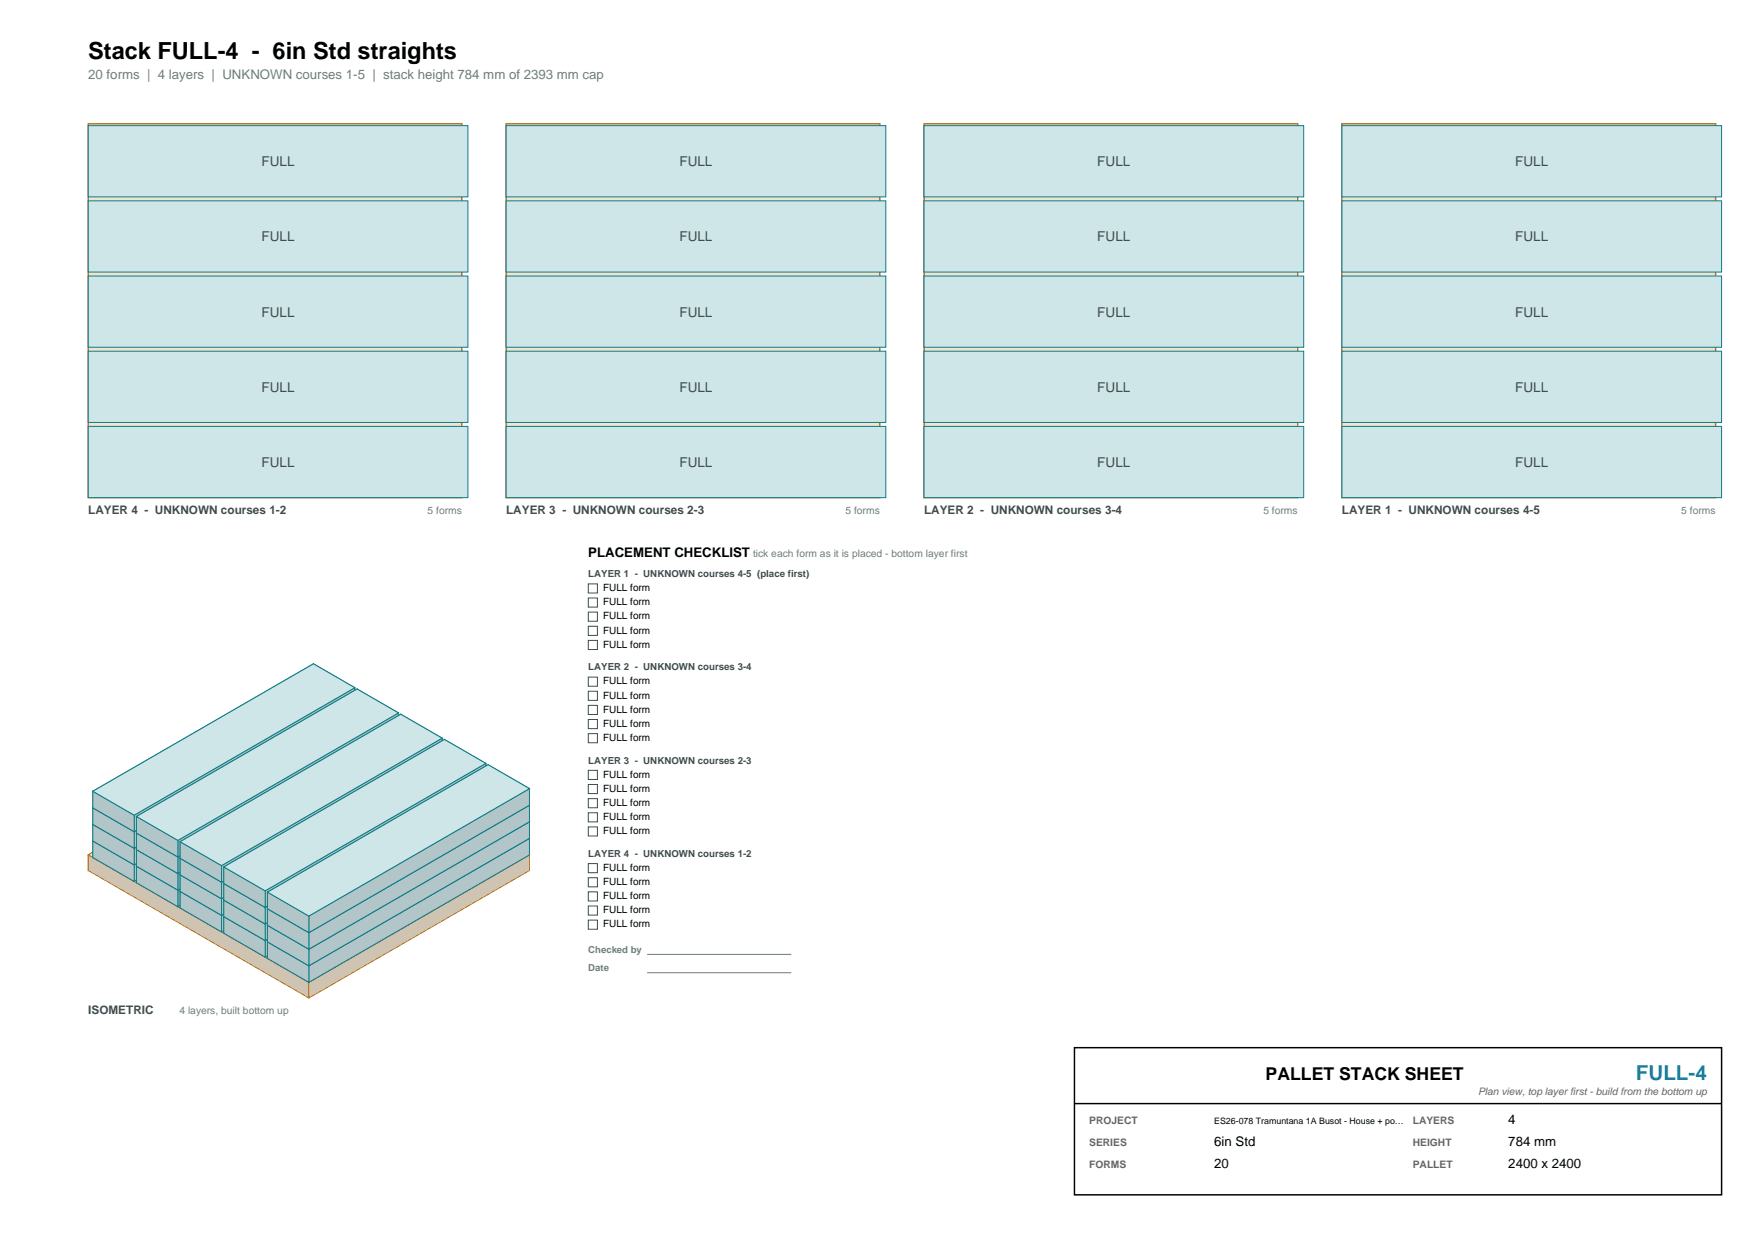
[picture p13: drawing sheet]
<svg xmlns="http://www.w3.org/2000/svg" width="420mm" height="297mm" viewBox="0 0 420 297" stroke-linecap="round" stroke-linejoin="round" font-family="sans-serif">
<defs><g id="words">
<text font-size="5.6" x="21.2" y="14.1">Stack FULL-4 - 6in Std straights</text>
<text font-size="4.9" fill="#1976d2" x="392.4" y="258.9">FULL-4</text>
<text font-size="4.2" x="303.6" y="258.9">PALLET STACK SHEET</text>
<text font-size="3.2" fill="#6b7c81" x="21.2" y="19.1">20 forms | 4 layers | UNKNOWN courses 1-5 | stack height 784 mm of 2393 mm cap</text>
<g font-size="3.2" fill="#3d4c50">
<text x="62.7" y="39.8">FULL</text>
<text x="163" y="39.8">FULL</text>
<text x="263.2" y="39.8">FULL</text>
<text x="363.4" y="39.8">FULL</text>
<text x="62.7" y="57.8">FULL</text>
<text x="163" y="57.8">FULL</text>
<text x="263.2" y="57.8">FULL</text>
<text x="363.4" y="57.8">FULL</text>
<text x="62.7" y="75.9">FULL</text>
<text x="163" y="75.9">FULL</text>
<text x="263.2" y="75.9">FULL</text>
<text x="363.4" y="75.9">FULL</text>
<text x="62.7" y="93.9">FULL</text>
<text x="163" y="93.9">FULL</text>
<text x="263.2" y="93.9">FULL</text>
<text x="363.4" y="93.9">FULL</text>
<text x="62.7" y="111.9">FULL</text>
<text x="163" y="111.9">FULL</text>
<text x="263.2" y="111.9">FULL</text>
<text x="363.4" y="111.9">FULL</text>
</g>
<g font-size="3.2">
<text x="141.1" y="133.4">PLACEMENT CHECKLIST</text>
<text x="361.8" y="269.5">4</text>
<text x="291.2" y="274.8">6in Std</text>
<text x="361.8" y="274.8">784 mm</text>
<text x="291.2" y="280.1">20</text>
<text x="361.8" y="280.1">2400 x 2400</text>
</g>
<g font-size="2.8" fill="#3d4c50">
<text x="21.2" y="123.2">LAYER 4 - UNKNOWN courses 1-2</text>
<text x="121.4" y="123.2">LAYER 3 - UNKNOWN courses 2-3</text>
<text x="221.6" y="123.2">LAYER 2 - UNKNOWN courses 3-4</text>
<text x="321.9" y="123.2">LAYER 1 - UNKNOWN courses 4-5</text>
<text x="21.2" y="243.1">ISOMETRIC</text>
</g>
<g font-size="2.5" fill="#6b7c81">
<text x="102.6" y="123.2">5 forms</text>
<text x="202.8" y="123.2">5 forms</text>
<text x="303" y="123.2">5 forms</text>
<text x="403.3" y="123.2">5 forms</text>
<text x="180.6" y="133.4">tick each form as it is placed - bottom layer first</text>
<text x="43" y="243.1">4 layers, built bottom up</text>
</g>
<g font-size="2.5" fill="#666">
<text x="354.5" y="262.4">Plan view, top layer first - build from the bottom up</text>
<text x="261.3" y="269.5">PROJECT</text>
<text x="338.9" y="269.5">LAYERS</text>
<text x="261.3" y="274.8">SERIES</text>
<text x="338.9" y="274.8">HEIGHT</text>
<text x="261.3" y="280.1">FORMS</text>
<text x="338.9" y="280.1">PALLET</text>
</g>
<g font-size="2.4">
<text x="144.6" y="141.7">FULL form</text>
<text x="144.6" y="145.1">FULL form</text>
<text x="144.6" y="148.5">FULL form</text>
<text x="144.6" y="151.9">FULL form</text>
<text x="144.6" y="155.3">FULL form</text>
<text x="144.6" y="164.1">FULL form</text>
<text x="144.6" y="167.5">FULL form</text>
<text x="144.6" y="170.8">FULL form</text>
<text x="144.6" y="174.2">FULL form</text>
<text x="144.6" y="177.6">FULL form</text>
<text x="144.6" y="186.4">FULL form</text>
<text x="144.6" y="189.8">FULL form</text>
<text x="144.6" y="193.2">FULL form</text>
<text x="144.6" y="196.6">FULL form</text>
<text x="144.6" y="200">FULL form</text>
<text x="144.6" y="208.8">FULL form</text>
<text x="144.6" y="212.2">FULL form</text>
<text x="144.6" y="215.6">FULL form</text>
<text x="144.6" y="218.9">FULL form</text>
<text x="144.6" y="222.3">FULL form</text>
</g>
<g font-size="2.3" fill="#3d4c50">
<text x="141.1" y="138.3">LAYER 1 - UNKNOWN courses 4-5 (place first)</text>
<text x="141.1" y="160.7">LAYER 2 - UNKNOWN courses 3-4</text>
<text x="141.1" y="183">LAYER 3 - UNKNOWN courses 2-3</text>
<text x="141.1" y="205.4">LAYER 4 - UNKNOWN courses 1-2</text>
</g>
<g font-size="2.3" fill="#6b7c81">
<text x="141.1" y="228.4">Checked by</text>
<text x="141.1" y="232.8">Date</text>
</g>
<text font-size="2.1" x="291.2" y="269.5">ES26-078 Tramuntana 1A Busot - House + po…</text>
</g></defs>
<path d="M21.2 29.7h89.6v89.6h-89.6z" fill-rule="evenodd" fill="#f0e4ce" stroke="#b4762b" stroke-width=".35"/>
<g fill="#cfe6e9" stroke="#0e7c86" stroke-width=".24">
<path d="M21.2 102.2h91v17.1h-91z" fill-rule="evenodd"/>
<path d="M21.2 84.2h91v17.1h-91z" fill-rule="evenodd"/>
<path d="M21.2 66.2h91v17h-91z" fill-rule="evenodd"/>
<path d="M21.2 48.1h91v17.1h-91z" fill-rule="evenodd"/>
<path d="M21.2 30.1h91v17.1h-91z" fill-rule="evenodd"/>
</g>
<path d="M121.4 29.7h89.6v89.6h-89.6z" fill-rule="evenodd" fill="#f0e4ce" stroke="#b4762b" stroke-width=".35"/>
<g fill="#cfe6e9" stroke="#0e7c86" stroke-width=".24">
<path d="M121.4 102.2h91.1v17.1h-91.1z" fill-rule="evenodd"/>
<path d="M121.4 84.2h91.1v17.1h-91.1z" fill-rule="evenodd"/>
<path d="M121.4 66.2h91.1v17h-91.1z" fill-rule="evenodd"/>
<path d="M121.4 48.1h91.1v17.1h-91.1z" fill-rule="evenodd"/>
<path d="M121.4 30.1h91.1v17.1h-91.1z" fill-rule="evenodd"/>
</g>
<path d="M221.6 29.7h89.7v89.6h-89.7z" fill-rule="evenodd" fill="#f0e4ce" stroke="#b4762b" stroke-width=".35"/>
<g fill="#cfe6e9" stroke="#0e7c86" stroke-width=".24">
<path d="M221.6 102.2h91.1v17.1h-91.1z" fill-rule="evenodd"/>
<path d="M221.6 84.2h91.1v17.1h-91.1z" fill-rule="evenodd"/>
<path d="M221.6 66.2h91.1v17h-91.1z" fill-rule="evenodd"/>
<path d="M221.6 48.1h91.1v17.1h-91.1z" fill-rule="evenodd"/>
<path d="M221.6 30.1h91.1v17.1h-91.1z" fill-rule="evenodd"/>
</g>
<path d="M321.9 29.7h89.6v89.6h-89.6z" fill-rule="evenodd" fill="#f0e4ce" stroke="#b4762b" stroke-width=".35"/>
<g fill="#cfe6e9" stroke="#0e7c86" stroke-width=".24">
<path d="M321.9 102.2h91v17.1h-91z" fill-rule="evenodd"/>
<path d="M321.9 84.2h91v17.1h-91z" fill-rule="evenodd"/>
<path d="M321.9 66.2h91v17h-91z" fill-rule="evenodd"/>
<path d="M321.9 48.1h91v17.1h-91z" fill-rule="evenodd"/>
<path d="M321.9 30.1h91v17.1h-91z" fill-rule="evenodd"/>
</g>
<g fill="#cec4b1" stroke="#b4762b" stroke-width=".24">
<path d="M74.1 174.4l52.9 30.5v3.8l-52.9-30.6z" fill-rule="evenodd"/>
<path d="M21.2 204.9l52.9-30.5v3.7l-52.9 30.6z" fill-rule="evenodd"/>
<path d="M74.1 235.5l52.9-30.6v3.8l-52.9 30.5z" fill-rule="evenodd"/>
<path d="M21.2 204.9l52.9 30.6v3.7l-52.9-30.5z" fill-rule="evenodd"/>
</g>
<path d="M21.2 204.9l52.9-30.5 52.9 30.5-52.9 30.6z" fill-rule="evenodd" fill="#f0e4ce" stroke="#b4762b" stroke-width=".24"/>
<g fill="#b2c5c8" stroke="#0e7c86" stroke-width=".24">
<path d="M75.2 171l9.9 5.8v3.9l-9.9-5.7z" fill-rule="evenodd"/>
<path d="M22.3 201.6l52.9-30.6v4l-52.9 30.6z" fill-rule="evenodd"/>
<path d="M32.2 207.3l52.9-30.5v3.9l-52.9 30.6z" fill-rule="evenodd"/>
<path d="M22.3 201.6l9.9 5.7v4l-9.9-5.7z" fill-rule="evenodd"/>
</g>
<path d="M22.3 201.6l52.9-30.6 9.9 5.8-52.9 30.5z" fill-rule="evenodd" fill="#cfe6e9" stroke="#0e7c86" stroke-width=".24"/>
<g fill="#b2c5c8" stroke="#0e7c86" stroke-width=".24">
<path d="M85.7 177.1l9.9 5.7v4l-9.9-5.7z" fill-rule="evenodd"/>
<path d="M32.7 207.6l53-30.5v4l-53 30.5z" fill-rule="evenodd"/>
<path d="M42.7 213.4l52.9-30.6v4l-52.9 30.5z" fill-rule="evenodd"/>
<path d="M32.7 207.6l10 5.8v3.9l-10-5.7z" fill-rule="evenodd"/>
</g>
<path d="M32.7 207.6l53-30.5 9.9 5.7-52.9 30.6z" fill-rule="evenodd" fill="#cfe6e9" stroke="#0e7c86" stroke-width=".24"/>
<g fill="#b2c5c8" stroke="#0e7c86" stroke-width=".24">
<path d="M96.1 183.1l10 5.8v3.9l-10-5.7z" fill-rule="evenodd"/>
<path d="M43.2 213.7l52.9-30.6v4l-52.9 30.6z" fill-rule="evenodd"/>
<path d="M53.1 219.4l53-30.5v3.9l-53 30.6z" fill-rule="evenodd"/>
<path d="M43.2 213.7l9.9 5.7v4l-9.9-5.7z" fill-rule="evenodd"/>
</g>
<path d="M43.2 213.7l52.9-30.6 10 5.8-53 30.5z" fill-rule="evenodd" fill="#cfe6e9" stroke="#0e7c86" stroke-width=".24"/>
<g fill="#b2c5c8" stroke="#0e7c86" stroke-width=".24">
<path d="M106.6 189.2l9.9 5.7v4l-9.9-5.8z" fill-rule="evenodd"/>
<path d="M53.7 219.7l52.9-30.5v3.9l-52.9 30.6z" fill-rule="evenodd"/>
<path d="M63.6 225.5l52.9-30.6v4l-52.9 30.5z" fill-rule="evenodd"/>
<path d="M53.7 219.7l9.9 5.8v3.9l-9.9-5.7z" fill-rule="evenodd"/>
</g>
<path d="M53.7 219.7l52.9-30.5 9.9 5.7-52.9 30.6z" fill-rule="evenodd" fill="#cfe6e9" stroke="#0e7c86" stroke-width=".24"/>
<g fill="#b2c5c8" stroke="#0e7c86" stroke-width=".24">
<path d="M117.1 195.2l9.9 5.8v3.9l-9.9-5.7z" fill-rule="evenodd"/>
<path d="M64.2 225.8l52.9-30.6v4l-52.9 30.5z" fill-rule="evenodd"/>
<path d="M74.1 231.5l52.9-30.5v3.9l-52.9 30.6z" fill-rule="evenodd"/>
<path d="M64.2 225.8l9.9 5.7v4l-9.9-5.8z" fill-rule="evenodd"/>
</g>
<path d="M64.2 225.8l52.9-30.6 9.9 5.8-52.9 30.5z" fill-rule="evenodd" fill="#cfe6e9" stroke="#0e7c86" stroke-width=".24"/>
<g fill="#b2c5c8" stroke="#0e7c86" stroke-width=".24">
<path d="M75.2 167.1l9.9 5.7v4l-9.9-5.8z" fill-rule="evenodd"/>
<path d="M22.3 197.6l52.9-30.5v3.9l-52.9 30.6z" fill-rule="evenodd"/>
<path d="M32.2 203.3l52.9-30.5v4l-52.9 30.5z" fill-rule="evenodd"/>
<path d="M22.3 197.6l9.9 5.7v4l-9.9-5.7z" fill-rule="evenodd"/>
</g>
<path d="M22.3 197.6l52.9-30.5 9.9 5.7-52.9 30.5z" fill-rule="evenodd" fill="#cfe6e9" stroke="#0e7c86" stroke-width=".24"/>
<g fill="#b2c5c8" stroke="#0e7c86" stroke-width=".24">
<path d="M85.7 173.1l9.9 5.7v4l-9.9-5.7z" fill-rule="evenodd"/>
<path d="M32.7 203.7l53-30.6v4l-53 30.5z" fill-rule="evenodd"/>
<path d="M42.7 209.4l52.9-30.6v4l-52.9 30.6z" fill-rule="evenodd"/>
<path d="M32.7 203.7l10 5.7v4l-10-5.8z" fill-rule="evenodd"/>
</g>
<path d="M32.7 203.7l53-30.6 9.9 5.7-52.9 30.6z" fill-rule="evenodd" fill="#cfe6e9" stroke="#0e7c86" stroke-width=".24"/>
<g fill="#b2c5c8" stroke="#0e7c86" stroke-width=".24">
<path d="M96.1 179.2l10 5.7v4l-10-5.8z" fill-rule="evenodd"/>
<path d="M43.2 209.7l52.9-30.5v3.9l-52.9 30.6z" fill-rule="evenodd"/>
<path d="M53.1 215.4l53-30.5v4l-53 30.5z" fill-rule="evenodd"/>
<path d="M43.2 209.7l9.9 5.7v4l-9.9-5.7z" fill-rule="evenodd"/>
</g>
<path d="M43.2 209.7l52.9-30.5 10 5.7-53 30.5z" fill-rule="evenodd" fill="#cfe6e9" stroke="#0e7c86" stroke-width=".24"/>
<g fill="#b2c5c8" stroke="#0e7c86" stroke-width=".24">
<path d="M106.6 185.2l9.9 5.7v4l-9.9-5.7z" fill-rule="evenodd"/>
<path d="M53.7 215.8l52.9-30.6v4l-52.9 30.5z" fill-rule="evenodd"/>
<path d="M63.6 221.5l52.9-30.6v4l-52.9 30.6z" fill-rule="evenodd"/>
<path d="M53.7 215.8l9.9 5.7v4l-9.9-5.8z" fill-rule="evenodd"/>
</g>
<path d="M53.7 215.8l52.9-30.6 9.9 5.7-52.9 30.6z" fill-rule="evenodd" fill="#cfe6e9" stroke="#0e7c86" stroke-width=".24"/>
<g fill="#b2c5c8" stroke="#0e7c86" stroke-width=".24">
<path d="M117.1 191.3l9.9 5.7v4l-9.9-5.8z" fill-rule="evenodd"/>
<path d="M64.2 221.8l52.9-30.5v3.9l-52.9 30.6z" fill-rule="evenodd"/>
<path d="M74.1 227.5l52.9-30.5v4l-52.9 30.5z" fill-rule="evenodd"/>
<path d="M64.2 221.8l9.9 5.7v4l-9.9-5.7z" fill-rule="evenodd"/>
</g>
<path d="M64.2 221.8l52.9-30.5 9.9 5.7-52.9 30.5z" fill-rule="evenodd" fill="#cfe6e9" stroke="#0e7c86" stroke-width=".24"/>
<g fill="#b2c5c8" stroke="#0e7c86" stroke-width=".24">
<path d="M75.2 163.1l9.9 5.7v4l-9.9-5.7z" fill-rule="evenodd"/>
<path d="M22.3 193.6l52.9-30.5v4l-52.9 30.5z" fill-rule="evenodd"/>
<path d="M32.2 199.4l52.9-30.6v4l-52.9 30.5z" fill-rule="evenodd"/>
<path d="M22.3 193.6l9.9 5.8v3.9l-9.9-5.7z" fill-rule="evenodd"/>
</g>
<path d="M22.3 193.6l52.9-30.5 9.9 5.7-52.9 30.6z" fill-rule="evenodd" fill="#cfe6e9" stroke="#0e7c86" stroke-width=".24"/>
<g fill="#b2c5c8" stroke="#0e7c86" stroke-width=".24">
<path d="M85.7 169.1l9.9 5.8v3.9l-9.9-5.7z" fill-rule="evenodd"/>
<path d="M32.7 199.7l53-30.6v4l-53 30.6z" fill-rule="evenodd"/>
<path d="M42.7 205.4l52.9-30.5v3.9l-52.9 30.6z" fill-rule="evenodd"/>
<path d="M32.7 199.7l10 5.7v4l-10-5.7z" fill-rule="evenodd"/>
</g>
<path d="M32.7 199.7l53-30.6 9.9 5.8-52.9 30.5z" fill-rule="evenodd" fill="#cfe6e9" stroke="#0e7c86" stroke-width=".24"/>
<g fill="#b2c5c8" stroke="#0e7c86" stroke-width=".24">
<path d="M96.1 175.2l10 5.7v4l-10-5.7z" fill-rule="evenodd"/>
<path d="M43.2 205.7l52.9-30.5v4l-52.9 30.5z" fill-rule="evenodd"/>
<path d="M53.1 211.5l53-30.6v4l-53 30.5z" fill-rule="evenodd"/>
<path d="M43.2 205.7l9.9 5.8v3.9l-9.9-5.7z" fill-rule="evenodd"/>
</g>
<path d="M43.2 205.7l52.9-30.5 10 5.7-53 30.6z" fill-rule="evenodd" fill="#cfe6e9" stroke="#0e7c86" stroke-width=".24"/>
<g fill="#b2c5c8" stroke="#0e7c86" stroke-width=".24">
<path d="M106.6 181.2l9.9 5.8v3.9l-9.9-5.7z" fill-rule="evenodd"/>
<path d="M53.7 211.8l52.9-30.6v4l-52.9 30.6z" fill-rule="evenodd"/>
<path d="M63.6 217.5l52.9-30.5v3.9l-52.9 30.6z" fill-rule="evenodd"/>
<path d="M53.7 211.8l9.9 5.7v4l-9.9-5.7z" fill-rule="evenodd"/>
</g>
<path d="M53.7 211.8l52.9-30.6 9.9 5.8-52.9 30.5z" fill-rule="evenodd" fill="#cfe6e9" stroke="#0e7c86" stroke-width=".24"/>
<g fill="#b2c5c8" stroke="#0e7c86" stroke-width=".24">
<path d="M117.1 187.3l9.9 5.7v4l-9.9-5.7z" fill-rule="evenodd"/>
<path d="M64.2 217.8l52.9-30.5v4l-52.9 30.5z" fill-rule="evenodd"/>
<path d="M74.1 223.6l52.9-30.6v4l-52.9 30.5z" fill-rule="evenodd"/>
<path d="M64.2 217.8l9.9 5.8v3.9l-9.9-5.7z" fill-rule="evenodd"/>
</g>
<path d="M64.2 217.8l52.9-30.5 9.9 5.7-52.9 30.6z" fill-rule="evenodd" fill="#cfe6e9" stroke="#0e7c86" stroke-width=".24"/>
<g fill="#b2c5c8" stroke="#0e7c86" stroke-width=".24">
<path d="M75.2 159.1l9.9 5.8v3.9l-9.9-5.7z" fill-rule="evenodd"/>
<path d="M22.3 189.7l52.9-30.6v4l-52.9 30.5z" fill-rule="evenodd"/>
<path d="M32.2 195.4l52.9-30.5v3.9l-52.9 30.6z" fill-rule="evenodd"/>
<path d="M22.3 189.7l9.9 5.7v4l-9.9-5.8z" fill-rule="evenodd"/>
</g>
<path d="M22.3 189.7l52.9-30.6 9.9 5.8-52.9 30.5z" fill-rule="evenodd" fill="#cfe6e9" stroke="#0e7c86" stroke-width=".24"/>
<g fill="#b2c5c8" stroke="#0e7c86" stroke-width=".24">
<path d="M85.7 165.2l9.9 5.7v4l-9.9-5.8z" fill-rule="evenodd"/>
<path d="M32.7 195.7l53-30.5v3.9l-53 30.6z" fill-rule="evenodd"/>
<path d="M42.7 201.5l52.9-30.6v4l-52.9 30.5z" fill-rule="evenodd"/>
<path d="M32.7 195.7l10 5.8v3.9l-10-5.7z" fill-rule="evenodd"/>
</g>
<path d="M32.7 195.7l53-30.5 9.9 5.7-52.9 30.6z" fill-rule="evenodd" fill="#cfe6e9" stroke="#0e7c86" stroke-width=".24"/>
<g fill="#b2c5c8" stroke="#0e7c86" stroke-width=".24">
<path d="M96.1 171.2l10 5.7v4l-10-5.7z" fill-rule="evenodd"/>
<path d="M43.2 201.8l52.9-30.6v4l-52.9 30.5z" fill-rule="evenodd"/>
<path d="M53.1 207.5l53-30.6v4l-53 30.6z" fill-rule="evenodd"/>
<path d="M43.2 201.8l9.9 5.7v4l-9.9-5.8z" fill-rule="evenodd"/>
</g>
<path d="M43.2 201.8l52.9-30.6 10 5.7-53 30.6z" fill-rule="evenodd" fill="#cfe6e9" stroke="#0e7c86" stroke-width=".24"/>
<g fill="#b2c5c8" stroke="#0e7c86" stroke-width=".24">
<path d="M106.6 177.3l9.9 5.7v4l-9.9-5.8z" fill-rule="evenodd"/>
<path d="M53.7 207.8l52.9-30.5v3.9l-52.9 30.6z" fill-rule="evenodd"/>
<path d="M63.6 213.5l52.9-30.5v4l-52.9 30.5z" fill-rule="evenodd"/>
<path d="M53.7 207.8l9.9 5.7v4l-9.9-5.7z" fill-rule="evenodd"/>
</g>
<path d="M53.7 207.8l52.9-30.5 9.9 5.7-52.9 30.5z" fill-rule="evenodd" fill="#cfe6e9" stroke="#0e7c86" stroke-width=".24"/>
<g fill="#b2c5c8" stroke="#0e7c86" stroke-width=".24">
<path d="M117.1 183.3l9.9 5.7v4l-9.9-5.7z" fill-rule="evenodd"/>
<path d="M64.2 213.9l52.9-30.6v4l-52.9 30.5z" fill-rule="evenodd"/>
<path d="M74.1 219.6l52.9-30.6v4l-52.9 30.6z" fill-rule="evenodd"/>
<path d="M64.2 213.9l9.9 5.7v4l-9.9-5.8z" fill-rule="evenodd"/>
</g>
<path d="M64.2 213.9l52.9-30.6 9.9 5.7-52.9 30.6z" fill-rule="evenodd" fill="#cfe6e9" stroke="#0e7c86" stroke-width=".24"/>
<g fill="none" stroke="#3d4c50" stroke-width=".24">
<path d="M141.1 140h2.2v2.1h-2.2zM141.1 143.3h2.2v2.2h-2.2zM141.1 146.7h2.2v2.2h-2.2zM141.1 150.1h2.2v2.2h-2.2zM141.1 153.5h2.2v2.2h-2.2zM141.1 162.3h2.2v2.2h-2.2zM141.1 165.7h2.2v2.2h-2.2zM141.1 169.1h2.2v2.2h-2.2zM141.1 172.5h2.2v2.2h-2.2zM141.1 175.9h2.2v2.1h-2.2zM141.1 184.7h2.2v2.2h-2.2zM141.1 188.1h2.2v2.1h-2.2z"/>
<path d="M141.1 191.4h2.2v2.2h-2.2zM141.1 194.8h2.2v2.2h-2.2zM141.1 198.2h2.2v2.2h-2.2zM141.1 207h2.2v2.2h-2.2zM141.1 210.4h2.2v2.2h-2.2zM141.1 213.8h2.2v2.2h-2.2zM141.1 217.2h2.2v2.2h-2.2zM141.1 220.6h2.2v2.2h-2.2z"/>
</g>
<path d="M155.2 228.8h34.6M155.2 233.2h34.6" fill="none" stroke="#6b7c81" stroke-width=".24"/>
<path d="M257.7 251.1h155.2v35.3h-155.2z" fill-rule="evenodd" fill="#fff" stroke="#000" stroke-width=".35"/>
<path d="M257.7 264.5h155.2" fill="none" stroke="#000" stroke-width=".35"/>
<use href="#words"/>
</svg>
